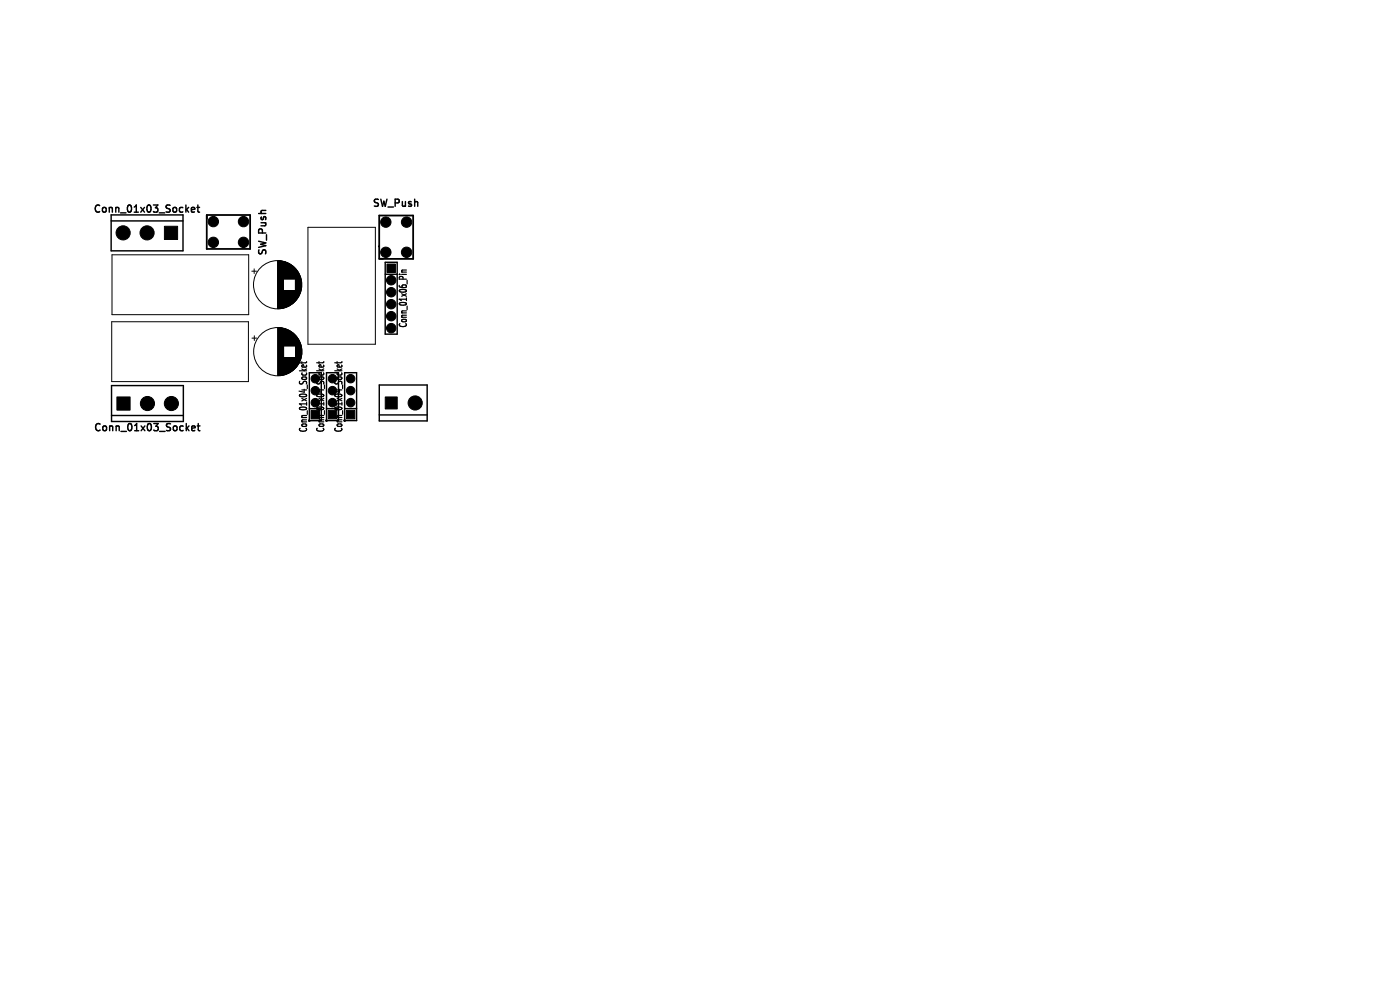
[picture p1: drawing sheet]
<svg xmlns="http://www.w3.org/2000/svg" width="297mm" height="210mm" viewBox="0 0 297 210" stroke-linecap="round" stroke-linejoin="round" font-family="sans-serif">
<defs><g id="words">
<g font-size="2.1">
<text x="19.6" y="45.5">Conn_01x03_Socket</text>
<text x="78.8" y="44.3">SW_Push</text>
<text x="56.9" y="54.4" transform="rotate(-90 56.9 54.4)">SW_Push</text>
<text x="86.7" y="69.8" transform="rotate(-90 86.7 69.8)">Conn_01x06_Pin</text>
<text x="19.7" y="91.9">Conn_01x03_Socket</text>
<text x="65.5" y="92" transform="rotate(-90 65.5 92)">Conn_01x04_Socket</text>
<text x="69.1" y="91.9" transform="rotate(-90 69.1 91.9)">Conn_01x04_Socket</text>
<text x="73" y="91.9" transform="rotate(-90 73 91.9)">Conn_01x04_Socket</text>
</g>
</g></defs>
<g fill="none" stroke="#000" stroke-width=".25">
<path d="M84.7 58.2h.1M85.2 58.2h1M85.2 57.7h1M86.2 57.3h-.9l-.1 .3 .2 .1M64 76.7v.4M65 77.4v.3l-.2 .2-.7-.1v-.4h.3l.1 .5M65 76.7l-.2 .3h-1.3M67.7 76.7v.4M68.6 77.4l.1 .3-.2 .2-.8-.1v-.4h.3l.2 .5M68.7 76.7l-.2 .3h-1.3M71.5 76.7v.4M72.5 77.4v.3l-.2 .2-.7-.1v-.4h.3l.1 .5"/>
<path d="M72.5 76.7l-.2 .3h-1.3"/>
</g>
<g fill="none" stroke="#000" stroke-width=".3">
<path d="M23.6 45.6h15.2v7.6h-15.2zM23.6 46.9h15.2M39.6 44.4l.4 .6M40 44l-.6 .6M40.6 44.5l.7-.1v-.3l-.5-.1-.2 .2 .1 .7h.6M41.8 44h.5M42 43.5v1.3l.3 .2M81.7 55.6h2.6v15.3h-2.6zM81.7 58.2h2.6M65.6 79.1h2.6v10.1h-2.6zM69.3 79.1h2.5v10.1h-2.5zM73.1 79.1h2.6v10.1h-2.6z"/>
<path d="M23.7 81.8h15.2v7.6h-15.2zM23.7 88.1h15.2M39.7 90.8l.4 .6M40.1 90.4l-.6 .5M40.7 90.9l.7-.2-.1-.3h-.4l-.2 .2 .1 .7h.5M41.8 90.4h.6M42.1 89.8v1.4l.3 .2M65.6 86.7h2.6M69.3 86.7h2.5M73.1 86.7h2.6M80.5 81.7h10.1v7.6h-10.1zM80.5 88h10.1"/>
</g>
<g fill="none" stroke="#000" stroke-width=".21">
<path d="M23.8 54h29v12.7h-29zM53.4 57.5h1M53.9 57v1M58.9 55.3v10.2M59 55.3v10.2M59.1 55.3v10.2M59.2 55.3v10.2M59.3 55.3v10.2M59.4 55.3v10.2M59.5 55.3v10.1M59.5 55.4v10M59.6 55.4v10"/>
<path d="M59.7 55.4v10M59.8 55.4v10M59.9 55.4v10M60 55.4v10M60.1 55.5v9.8M60.2 55.5v3.7M60.3 55.5v3.7M60.4 55.6v3.6M60.5 55.6v3.6M60.6 55.6v3.6M60.7 55.6v3.6M60.8 55.7v3.5"/>
<path d="M60.9 55.7v3.5M61 55.8v3.4M61.1 55.8v3.4M61.2 55.9v3.3M61.3 55.9v3.3M61.4 56v3.2M61.5 56v3.2M61.6 56.1v3.1M61.7 56.1v3.1M61.7 56.2v3M61.8 56.2v3M61.9 56.3v2.9"/>
<path d="M62 56.3v2.9M62.1 56.4v2.8M62.1 56.5v2.7M62.2 56.5v2.7M62.3 56.6v2.6M62.4 56.7v2.5M62.5 56.8v2.4M62.6 56.9v2.3M62.6 56.9v7M62.7 57v6.8M62.7 57.1v6.6M62.8 57.1v6.6"/>
<path d="M62.9 57.2v6.4M62.9 57.3v6.2M63 57.3v6.2M63.1 57.5v5.8M63.1 57.6v5.6M63.2 57.7v5.4M63.3 57.8v5.2M63.4 58v4.8M63.5 58.1v4.6M63.5 58.3v4.2M63.6 58.4v4M63.6 58.5v3.8"/>
<path d="M63.7 58.7v3.4M63.7 58.8v3.2M63.8 58.9v3M63.9 59.2v2.4M63.9 59.3v2.2M63.9 59.5v1.8M65.3 48.2h14.3v24.8h-14.3zM23.7 68.3h29v12.7h-29zM53.5 71.7h1M54 71.2v1M58.9 69.5v10.2M59 69.5v10.2"/>
<path d="M59.1 69.5v10.2M59.2 69.5v10.2M59.3 69.5v10.2M59.4 69.5v10.2M59.5 69.5v10.2M59.5 69.6v10.1M59.6 69.6v10M59.7 69.6v10M59.8 69.6v10M59.9 69.6v10M60 69.6v10M60.1 69.7v9.8"/>
<path d="M60.2 69.7v9.8M60.2 61.6v3.7M60.3 69.7v3.7M60.3 75.8v3.7M60.3 61.6v3.7M60.4 75.8l-.1 3.7M60.4 61.6l-.1 3.7M60.4 69.7v3.7M60.4 75.8v3.7M60.4 61.6v3.7M60.5 69.7v3.7M60.5 75.8v3.6"/>
<path d="M60.5 61.6v3.6M60.5 69.8v3.6M60.6 69.8v3.6M60.6 75.8v3.6M60.6 61.6l-.1 3.6M60.6 61.6v3.6M60.7 69.8v3.6M60.7 61.6v3.6M60.7 75.8v3.6M60.8 69.9v3.5M60.8 75.8v3.5M60.8 61.6v3.5"/>
<path d="M60.9 75.8l-.1 3.5M60.9 69.9v3.5M60.9 75.8v3.5M60.9 61.6v3.5M61 69.9v3.5M61 61.6v3.4M61 75.8v3.5M61.1 70v3.4M61.1 75.8v3.4M61.1 61.6l-.1 3.4M61.1 61.6v3.4M61.2 75.8l-.1 3.4"/>
<path d="M61.2 70.1v3.3M61.2 75.8v3.3M61.2 61.6v3.3M61.3 70.1v3.3M61.3 75.8v3.3M61.3 61.6v3.3M61.4 70.1v3.3M61.4 75.8v3.3M61.4 61.6l-.1 3.3M61.4 70.2v3.2M61.4 75.8v3.2M61.4 61.6v3.2"/>
<path d="M61.5 70.2v3.2M61.5 61.6v3.2M61.5 75.8v3.2M61.6 70.3v3.1M61.6 75.8v3.1M61.6 61.6v3.1M61.7 75.8l-.1 3.1M61.7 70.3v3.1M61.7 75.8v3.1M61.7 61.6v3.1M61.7 70.4v3M61.7 75.8v3"/>
<path d="M61.7 61.6v3M61.8 70.4v3M61.8 61.6v3M61.8 75.8v3M61.9 70.4v3M61.9 75.8v3M61.9 61.6l-.1 3M61.9 70.5v2.9M61.9 75.8v2.9M61.9 61.6v2.9M62 70.5v2.9M62 75.8v2.9"/>
<path d="M62 61.6v2.8M62.1 70.6v2.8M62.1 75.8v2.8M62.1 61.6v2.8M62.2 75.8l-.1 2.8M62.2 61.6l-.1 2.7M62.2 70.7v2.7M62.2 75.8v2.7M62.2 61.6v2.7M62.3 70.7v2.7M62.3 75.8v2.7M62.3 61.6v2.6"/>
<path d="M62.3 70.8v2.6M62.3 75.8v2.6M62.4 70.8v2.6M62.4 75.8v2.6M62.4 61.6v2.5M62.4 70.9v2.5M62.4 75.8v2.5M62.5 70.9v2.5M62.5 75.8v2.5M62.5 61.6v2.4M62.5 71v2.4M62.5 75.8v2.4"/>
<path d="M62.6 71v2.4M62.6 75.8v2.4M62.6 61.6v2.3M62.6 71.1v2.3M62.7 75.8l-.1 2.3M62.7 71.2v6.8M62.8 71.3v6.6M62.9 71.3v6.6M62.9 71.4v6.4M63 71.5v6.2M63.1 71.6v6M63.1 71.7v5.8"/>
<path d="M63.2 71.8v5.6M63.3 71.9v5.4M63.3 72v5.2M63.4 72.1v5M63.4 72.2v4.8M63.5 72.3v4.6M63.5 72.4v4.4M63.6 72.5v4.2M63.7 72.7v3.8M63.7 72.8v3.6M63.7 72.9v3.4M63.8 73.1v3"/>
<path d="M63.9 73.2v2.8M63.9 73.4v2.4M64 73.7v1.8M64 74v1.2"/>
<circle cx="80.4" cy="52.3" r=".1"/>
<circle cx="58.9" cy="60.4" r="5.1"/>
<circle cx="58.9" cy="74.6" r="5.1"/>
</g>
<path d="M43.9 45.6h9.2v7.2h-9.2zM43.9 45.9v.5M80.4 45.7h7.3v9.2h-7.3zM80.7 54.9h.6" fill="none" stroke="#000" stroke-width=".38"/>
<g fill="#000" stroke="#000" stroke-width=".21">
<path d="M34.9 48h2.8v2.8h-2.8zM82.1 56h1.8v1.8h-1.8zM24.8 84.2h2.8v2.8h-2.8zM66 87.1h1.8v1.8h-1.8zM69.6 87h1.8v1.9h-1.8zM73.5 87h1.8v1.9h-1.8zM81.7 84.2h2.6v2.5h-2.6z"/>
<circle cx="26.1" cy="49.4" r="1.5"/>
<circle cx="31.2" cy="49.4" r="1.5"/>
<circle cx="45.3" cy="51.4" r="1.1"/>
<circle cx="45.3" cy="47" r="1.1"/>
<circle cx="51.7" cy="47" r="1.1"/>
<circle cx="51.7" cy="51.4" r="1.1"/>
<circle cx="81.8" cy="53.5" r="1.1"/>
<circle cx="81.8" cy="47.1" r="1.1"/>
<circle cx="83" cy="59.4" r="1"/>
<circle cx="86.2" cy="53.5" r="1.1"/>
<circle cx="86.2" cy="47.1" r="1.1"/>
<circle cx="83" cy="67.1" r="1"/>
<circle cx="83" cy="62" r="1"/>
<circle cx="83" cy="64.5" r="1"/>
<circle cx="83" cy="69.6" r="1"/>
<circle cx="31.3" cy="85.6" r="1.5"/>
<circle cx="36.4" cy="85.6" r="1.5"/>
<circle cx="66.9" cy="85.4" r=".9"/>
<circle cx="66.9" cy="82.9" r=".9"/>
<circle cx="66.9" cy="80.3" r=".9"/>
<circle cx="70.5" cy="82.9" r=".9"/>
<circle cx="70.5" cy="85.4" r=".9"/>
<circle cx="70.5" cy="80.3" r=".9"/>
<circle cx="74.4" cy="85.4" r=".9"/>
<circle cx="74.4" cy="80.3" r=".9"/>
<circle cx="74.4" cy="82.9" r=".9"/>
<circle cx="88.1" cy="85.5" r="1.5"/>
</g>
<use href="#words"/>
</svg>
